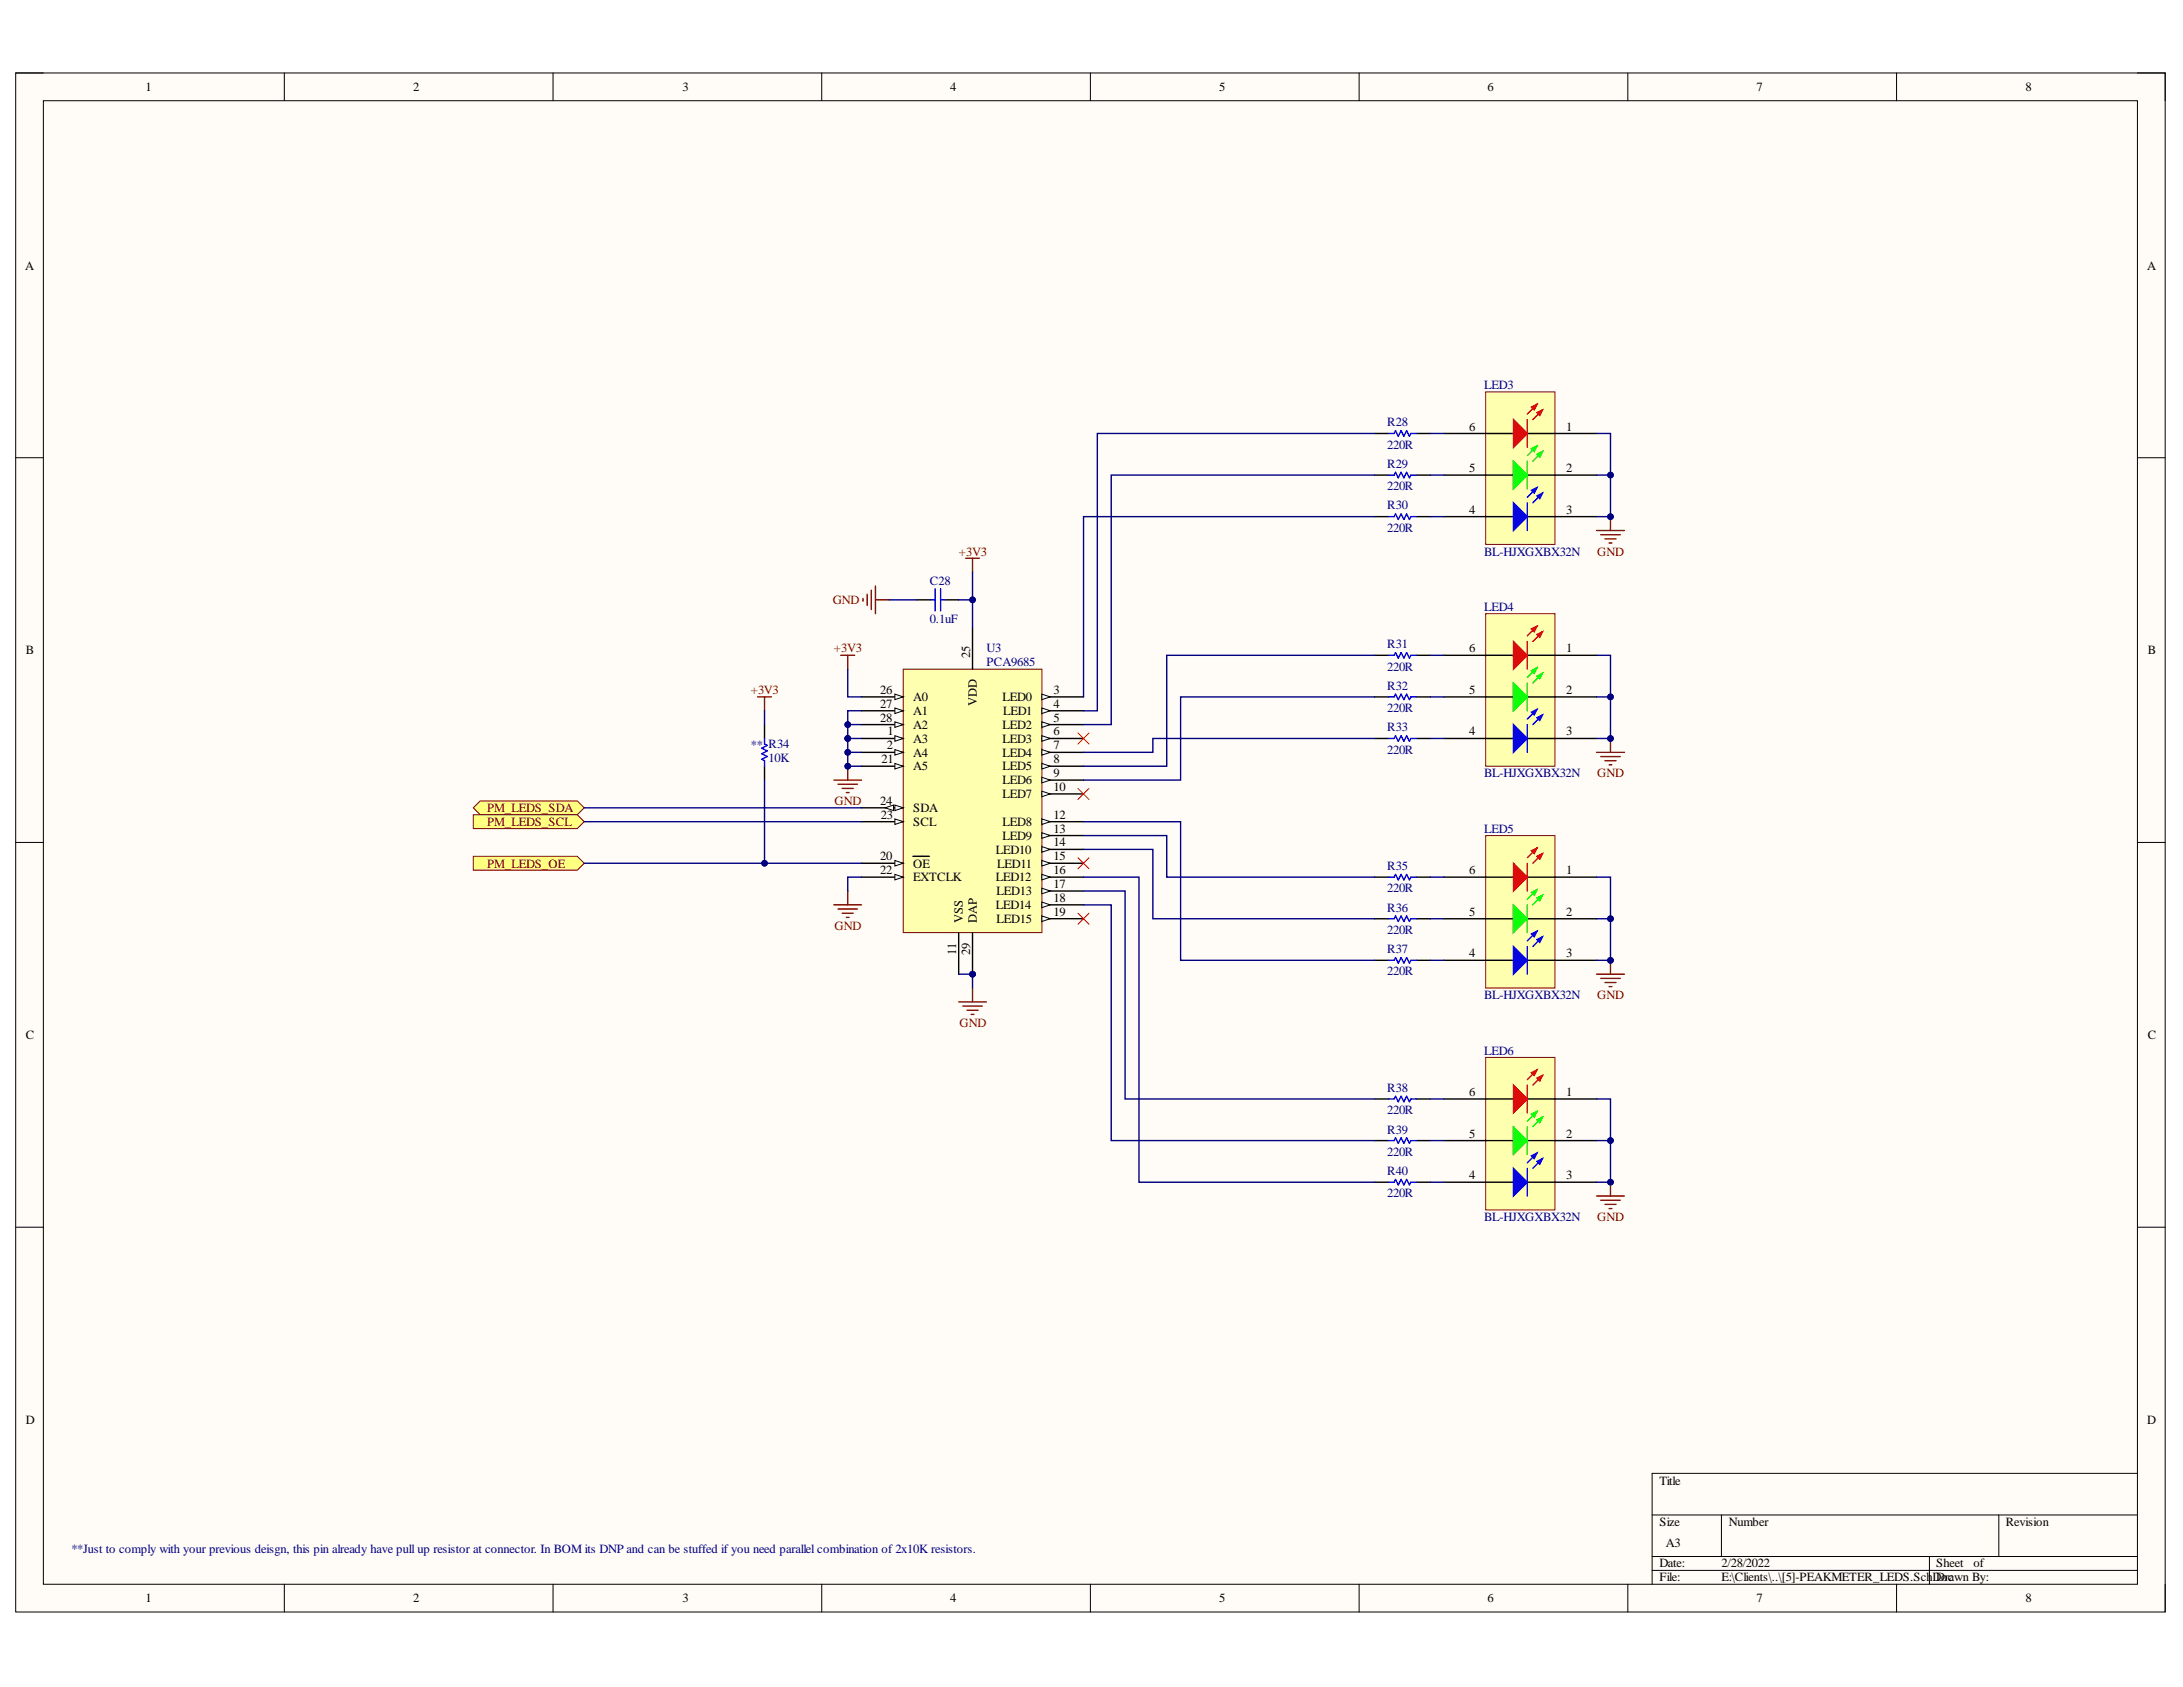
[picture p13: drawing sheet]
<svg xmlns="http://www.w3.org/2000/svg" width="279mm" height="216mm" viewBox="0 0 279 216" stroke-linecap="round" stroke-linejoin="round" font-family="sans-serif">
<defs><g id="words">
<g font-size="1.6">
<text x="18.6" y="11.7">1</text>
<text x="52.9" y="11.7">2</text>
<text x="87.4" y="11.7">3</text>
<text x="121.6" y="11.7">4</text>
<text x="156.1" y="11.7">5</text>
<text x="190.4" y="11.7">6</text>
<text x="224.8" y="11.7">7</text>
<text x="259.2" y="11.7">8</text>
<text x="3.2" y="34.5">A</text>
<text x="274.8" y="34.5">A</text>
<text x="188" y="55.1">6</text>
<text x="200.5" y="55.1">1</text>
<text x="188" y="65.8">4</text>
<text x="188" y="60.5">5</text>
<text x="200.5" y="65.8">3</text>
<text x="200.5" y="60.5">2</text>
<text x="3.3" y="83.7">B</text>
<text x="188" y="83.5">6</text>
<text x="200.5" y="83.5">1</text>
<text x="274.9" y="83.7">B</text>
<text x="112.7" y="88.8">26</text>
<text x="116.9" y="89.7">A0</text>
<text x="124.2" y="84.2" transform="rotate(-90 124.2 84.2)">25</text>
<text x="128.3" y="89.7">LED0</text>
<text x="134.8" y="88.8">3</text>
<text x="188" y="88.8">5</text>
<text x="200.5" y="88.8">2</text>
<text x="112.7" y="90.6">27</text>
<text x="112.7" y="92.3">28</text>
<text x="113.5" y="95.9">2</text>
<text x="113.6" y="94.1">1</text>
<text x="116.9" y="95">A3</text>
<text x="116.9" y="91.5">A1</text>
<text x="116.9" y="93.3">A2</text>
<text x="125" y="90.3" transform="rotate(-90 125 90.3)">VDD</text>
<text x="128.3" y="93.3">LED2</text>
<text x="128.3" y="95">LED3</text>
<text x="128.4" y="91.5">LED1</text>
<text x="134.8" y="90.6">4</text>
<text x="134.8" y="92.3">5</text>
<text x="134.8" y="94.1">6</text>
<text x="134.8" y="95.9">7</text>
<text x="188" y="94.1">4</text>
<text x="200.5" y="94.1">3</text>
<text x="112.8" y="97.7">21</text>
<text x="116.9" y="96.8">A4</text>
<text x="116.9" y="98.6">A5</text>
<text x="128.3" y="96.8">LED4</text>
<text x="128.3" y="98.6">LED5</text>
<text x="128.3" y="100.4">LED6</text>
<text x="134.8" y="97.7">8</text>
<text x="134.8" y="99.4">9</text>
<text x="134.8" y="101.2">10</text>
<text x="112.7" y="103">24</text>
<text x="112.7" y="104.8">23</text>
<text x="116.9" y="105.7">SCL</text>
<text x="116.9" y="103.9">SDA</text>
<text x="128.3" y="102.2">LED7</text>
<text x="128.3" y="105.7">LED8</text>
<text x="128.3" y="107.5">LED9</text>
<text x="134.8" y="104.8">12</text>
<text x="134.8" y="106.5">13</text>
<text x="112.7" y="110.1">20</text>
<text x="112.7" y="111.9">22</text>
<text x="116.9" y="111">OE</text>
<text x="116.9" y="112.8">EXTCLK</text>
<text x="127.5" y="109.3">LED10</text>
<text x="127.5" y="112.8">LED12</text>
<text x="127.6" y="111">LED11</text>
<text x="134.8" y="108.3">14</text>
<text x="134.8" y="110.1">15</text>
<text x="134.8" y="111.9">16</text>
<text x="134.8" y="113.7">17</text>
<text x="188" y="111.9">6</text>
<text x="200.5" y="111.9">1</text>
<text x="123.2" y="118.1" transform="rotate(-90 123.2 118.1)">VSS</text>
<text x="125" y="118.1" transform="rotate(-90 125 118.1)">DAP</text>
<text x="127.5" y="116.4">LED14</text>
<text x="127.5" y="114.6">LED13</text>
<text x="127.5" y="118.1">LED15</text>
<text x="134.8" y="115.4">18</text>
<text x="134.8" y="117.2">19</text>
<text x="188" y="117.2">5</text>
<text x="200.5" y="117.2">2</text>
<text x="122.4" y="122.2" transform="rotate(-90 122.4 122.2)">11</text>
<text x="124.2" y="122.3" transform="rotate(-90 124.2 122.3)">29</text>
<text x="188" y="122.5">4</text>
<text x="200.5" y="122.5">3</text>
<text x="3.3" y="132.9">C</text>
<text x="274.9" y="132.9">C</text>
<text x="188" y="140.3">6</text>
<text x="200.5" y="140.3">1</text>
<text x="188" y="145.6">5</text>
<text x="200.5" y="145.6">2</text>
<text x="188" y="150.9">4</text>
<text x="200.5" y="150.9">3</text>
<text x="3.3" y="182.2">D</text>
<text x="274.8" y="182.2">D</text>
<text x="212.4" y="190">Title</text>
<text x="212.4" y="195.2">Size</text>
<text x="213.2" y="198">A3</text>
<text x="221.3" y="195.2">Number</text>
<text x="256.7" y="195.2">Revision</text>
<text x="212.4" y="200.6">Date:</text>
<text x="212.4" y="202.4">File:</text>
<text x="220.3" y="200.6">2/28/2022</text>
<text x="220.3" y="202.4">E:\Clients\..\[5]-PEAKMETER_LEDS.Sch</text>
<text x="247.4" y="202.4">DDorcawn By:</text>
<text x="247.8" y="200.6">Sheet</text>
<text x="252.6" y="200.6">of</text>
<text x="18.6" y="205.1">1</text>
<text x="52.9" y="205.1">2</text>
<text x="87.4" y="205.1">3</text>
<text x="121.6" y="205.1">4</text>
<text x="156.1" y="205.1">5</text>
<text x="190.4" y="205.1">6</text>
<text x="224.8" y="205.1">7</text>
<text x="259.2" y="205.1">8</text>
</g>
<g font-size="1.6" fill="#000080">
<text x="190" y="49.8">LED3</text>
<text x="177.5" y="54.5">R28</text>
<text x="177.5" y="57.4">220R</text>
<text x="177.5" y="59.9">R29</text>
<text x="177.5" y="62.7">220R</text>
<text x="177.5" y="65.2">R30</text>
<text x="177.5" y="68.1">220R</text>
<text x="190" y="71.1">BL-HJXGXBX32N</text>
<text x="119" y="74.8">C28</text>
<text x="119" y="79.7">0.1uF</text>
<text x="126.3" y="83.5">U3</text>
<text x="177.5" y="83">R31</text>
<text x="190" y="78.1">LED4</text>
<text x="126.3" y="85.2">PCA9685</text>
<text x="177.5" y="85.8">220R</text>
<text x="177.5" y="88.3">R32</text>
<text x="96.1" y="95.9">** R34</text>
<text x="177.5" y="91.2">220R</text>
<text x="177.5" y="93.6">R33</text>
<text x="98.4" y="97.5">10K</text>
<text x="177.5" y="96.5">220R</text>
<text x="190" y="99.4">BL-HJXGXBX32N</text>
<text x="190" y="106.5">LED5</text>
<text x="177.5" y="111.4">R35</text>
<text x="177.5" y="114.2">220R</text>
<text x="177.5" y="116.7">R36</text>
<text x="177.5" y="119.5">220R</text>
<text x="177.5" y="122">R37</text>
<text x="177.5" y="124.8">220R</text>
<text x="190" y="127.9">BL-HJXGXBX32N</text>
<text x="190" y="135">LED6</text>
<text x="177.5" y="139.8">R38</text>
<text x="177.5" y="142.6">220R</text>
<text x="177.5" y="145.1">R39</text>
<text x="177.5" y="147.9">220R</text>
<text x="177.5" y="150.4">R40</text>
<text x="177.5" y="153.2">220R</text>
<text x="190" y="156.3">BL-HJXGXBX32N</text>
<text x="9.1" y="198.8">**Just to comply with your previous deisgn, this pin already have pull up resistor at connector. In BOM its DNP and can be stuffed if you need parallel combination of 2x10K resistors.</text>
</g>
<g font-size="1.6" fill="#800000">
<text x="122.7" y="71.1">+3V3</text>
<text x="204.4" y="71.1">GND</text>
<text x="106.6" y="77.3">GND</text>
<text x="106.7" y="83.5">+3V3</text>
<text x="96.1" y="88.8">+3V3</text>
<text x="204.4" y="99.4">GND</text>
<text x="62.3" y="103.9">PM_LEDS_SDA</text>
<text x="62.3" y="105.7">PM_LEDS_SCL</text>
<text x="106.8" y="103">GND</text>
<text x="62.3" y="111">PM_LEDS_OE</text>
<text x="106.8" y="119">GND</text>
<text x="122.8" y="131.4">GND</text>
<text x="204.4" y="127.9">GND</text>
<text x="204.4" y="156.3">GND</text>
</g>
</g></defs>
<path d="M2 9.3h275.1v197h-275.1z" fill-rule="evenodd" fill="#fffcf8"/>
<path d="M2 9.3h275.1v197h-275.1z" fill="none" stroke="#000" stroke-width=".13"/>
<path d="M5.6 12.9h268v189.9h-268z" fill-rule="evenodd" fill="#fffcf8"/>
<g fill="none" stroke="#000" stroke-width=".13">
<path d="M2 9.3h3.6M5.6 12.9h268v189.9h-268zM36.4 9.3v3.6M70.8 9.3v3.6M105.2 9.3v3.6M139.6 9.3v3.6M174 9.3v3.6M208.3 9.3v3.6M242.7 9.3v3.6M273.6 9.3h3.5v3.6M2 58.6h3.6M273.6 58.6h3.5"/>
<path d="M2 107.8h3.6M273.6 107.8h3.5M2 157.1h3.6M273.6 157.1h3.5M211.5 193.9h62.1M211.5 199.2h62.1M220.3 193.9v5.3M246.9 199.2v3.6M255.8 193.9v5.3M273.6 188.6h-62.1v14.2M36.4 202.8v3.5M70.8 202.8v3.5"/>
<path d="M105.2 202.8v3.5M139.6 202.8v3.5M174 202.8v3.5M208.3 202.8v3.5M211.5 201h62.1M242.7 202.8v3.5M277.1 202.8v3.5"/>
</g>
<circle cx="124.5" cy="124.7" r=".36" fill="#000080"/>
<circle cx="124.5" cy="124.7" r=".36" fill="none" stroke="#000080" stroke-width=".13"/>
<path d="M115.6 85.6h17.7v33.8h-17.7z" fill-rule="evenodd" fill="#ffffb0"/>
<path d="M115.6 85.6h17.7v33.8h-17.7z" fill="none" stroke="#800000" stroke-width=".13"/>
<path d="M110.3 94.5h5.3" fill="none" stroke="#000" stroke-width=".18"/>
<path d="M114.5 94.2l1.1 .3-1.1 .4z" fill="#f8fcff"/>
<path d="M114.5 94.2l1.1 .3-1.1 .4z" fill="none" stroke="#000" stroke-width=".13"/>
<path d="M110.3 96.3h5.3" fill="none" stroke="#000" stroke-width=".18"/>
<path d="M114.5 95.9l1.1 .4-1.1 .3z" fill="#f8fcff"/>
<path d="M114.5 95.9l1.1 .4-1.1 .3z" fill="none" stroke="#000" stroke-width=".13"/>
<path d="M133.3 89.2h5.4" fill="none" stroke="#000" stroke-width=".18"/>
<path d="M133.3 88.8l1.1 .4-1.1 .3z" fill="#f8fcff"/>
<path d="M133.3 88.8l1.1 .4-1.1 .3z" fill="none" stroke="#000" stroke-width=".13"/>
<path d="M133.3 91h5.4" fill="none" stroke="#000" stroke-width=".18"/>
<path d="M133.3 90.6l1.1 .4-1.1 .3z" fill="#f8fcff"/>
<path d="M133.3 90.6l1.1 .4-1.1 .3z" fill="none" stroke="#000" stroke-width=".13"/>
<path d="M133.3 92.7h5.4" fill="none" stroke="#000" stroke-width=".18"/>
<path d="M133.3 92.4l1.1 .3-1.1 .4z" fill="#f8fcff"/>
<path d="M133.3 92.4l1.1 .3-1.1 .4z" fill="none" stroke="#000" stroke-width=".13"/>
<path d="M133.3 94.5h5.4" fill="none" stroke="#000" stroke-width=".18"/>
<path d="M133.3 94.2l1.1 .3-1.1 .4z" fill="#f8fcff"/>
<path d="M133.3 94.2l1.1 .3-1.1 .4z" fill="none" stroke="#000" stroke-width=".13"/>
<path d="M133.3 96.3h5.4" fill="none" stroke="#000" stroke-width=".18"/>
<path d="M133.3 95.9l1.1 .4-1.1 .3z" fill="#f8fcff"/>
<path d="M133.3 95.9l1.1 .4-1.1 .3z" fill="none" stroke="#000" stroke-width=".13"/>
<path d="M133.3 98.1h5.4" fill="none" stroke="#000" stroke-width=".18"/>
<path d="M133.3 97.7l1.1 .4-1.1 .3z" fill="#f8fcff"/>
<path d="M133.3 97.7l1.1 .4-1.1 .3z" fill="none" stroke="#000" stroke-width=".13"/>
<path d="M133.3 99.8h5.4" fill="none" stroke="#000" stroke-width=".18"/>
<path d="M133.3 99.5l1.1 .3-1.1 .4z" fill="#f8fcff"/>
<path d="M133.3 99.5l1.1 .3-1.1 .4z" fill="none" stroke="#000" stroke-width=".13"/>
<path d="M133.3 101.6h5.4" fill="none" stroke="#000" stroke-width=".18"/>
<path d="M133.3 101.3l1.1 .3-1.1 .4z" fill="#f8fcff"/>
<path d="M133.3 101.3l1.1 .3-1.1 .4z" fill="none" stroke="#000" stroke-width=".13"/>
<path d="M122.7 119.4v5.3M133.3 105.2h5.4" fill="none" stroke="#000" stroke-width=".18"/>
<path d="M133.3 104.8l1.1 .4-1.1 .3z" fill="#f8fcff"/>
<path d="M133.3 104.8l1.1 .4-1.1 .3z" fill="none" stroke="#000" stroke-width=".13"/>
<path d="M133.3 106.9h5.4" fill="none" stroke="#000" stroke-width=".18"/>
<path d="M133.3 106.6l1.1 .3-1.1 .4z" fill="#f8fcff"/>
<path d="M133.3 106.6l1.1 .3-1.1 .4z" fill="none" stroke="#000" stroke-width=".13"/>
<path d="M133.3 108.7h5.4" fill="none" stroke="#000" stroke-width=".18"/>
<path d="M133.3 108.3l1.1 .4-1.1 .4z" fill="#f8fcff"/>
<path d="M133.3 108.3l1.1 .4-1.1 .4z" fill="none" stroke="#000" stroke-width=".13"/>
<path d="M133.3 110.5h5.4" fill="none" stroke="#000" stroke-width=".18"/>
<path d="M133.3 110.1l1.1 .4-1.1 .3z" fill="#f8fcff"/>
<path d="M133.3 110.1l1.1 .4-1.1 .3z" fill="none" stroke="#000" stroke-width=".13"/>
<path d="M133.3 112.3h5.4" fill="none" stroke="#000" stroke-width=".18"/>
<path d="M133.3 111.9l1.1 .4-1.1 .3z" fill="#f8fcff"/>
<path d="M133.3 111.9l1.1 .4-1.1 .3z" fill="none" stroke="#000" stroke-width=".13"/>
<path d="M133.3 114h5.4" fill="none" stroke="#000" stroke-width=".18"/>
<path d="M133.3 113.7l1.1 .3-1.1 .4z" fill="#f8fcff"/>
<path d="M133.3 113.7l1.1 .3-1.1 .4z" fill="none" stroke="#000" stroke-width=".13"/>
<path d="M133.3 115.8h5.4" fill="none" stroke="#000" stroke-width=".18"/>
<path d="M133.3 115.4l1.1 .4-1.1 .4z" fill="#f8fcff"/>
<path d="M133.3 115.4l1.1 .4-1.1 .4z" fill="none" stroke="#000" stroke-width=".13"/>
<path d="M133.3 117.6h5.4" fill="none" stroke="#000" stroke-width=".18"/>
<path d="M133.3 117.2l1.1 .4-1.1 .3z" fill="#f8fcff"/>
<path d="M133.3 117.2l1.1 .4-1.1 .3z" fill="none" stroke="#000" stroke-width=".13"/>
<path d="M110.3 110.5h5.3" fill="none" stroke="#000" stroke-width=".18"/>
<path d="M114.5 110.1l1.1 .4-1.1 .3z" fill="#f8fcff"/>
<path d="M114.5 110.1l1.1 .4-1.1 .3z" fill="none" stroke="#000" stroke-width=".13"/>
<path d="M110.3 98.1h5.3M116.8 109.6h2.1" fill="none" stroke="#000" stroke-width=".18"/>
<path d="M114.5 97.7l1.1 .4-1.1 .3z" fill="#f8fcff"/>
<path d="M114.5 97.7l1.1 .4-1.1 .3z" fill="none" stroke="#000" stroke-width=".13"/>
<path d="M110.3 112.3h5.3" fill="none" stroke="#000" stroke-width=".18"/>
<path d="M114.5 111.9l1.1 .4-1.1 .3z" fill="#f8fcff"/>
<path d="M114.5 111.9l1.1 .4-1.1 .3z" fill="none" stroke="#000" stroke-width=".13"/>
<path d="M110.3 105.2h5.3" fill="none" stroke="#000" stroke-width=".18"/>
<path d="M114.5 104.8l1.1 .4-1.1 .3z" fill="#f8fcff"/>
<path d="M114.5 104.8l1.1 .4-1.1 .3z" fill="none" stroke="#000" stroke-width=".13"/>
<path d="M110.3 103.4h5.3" fill="none" stroke="#000" stroke-width=".18"/>
<path d="M114.5 103l1.1 .4-1.1 .3z" fill="#f8fcff"/>
<path d="M114.5 103l1.1 .4-1.1 .3z" fill="none" stroke="#000" stroke-width=".13"/>
<path d="M113.3 103.4l1.1-.4v.7z" fill="#f8fcff"/>
<path d="M113.3 103.4l1.1-.4v.7z" fill="none" stroke="#000" stroke-width=".13"/>
<path d="M110.3 89.2h5.3M124.5 80.3v5.3" fill="none" stroke="#000" stroke-width=".18"/>
<path d="M114.5 88.8l1.1 .4-1.1 .3z" fill="#f8fcff"/>
<path d="M114.5 88.8l1.1 .4-1.1 .3z" fill="none" stroke="#000" stroke-width=".13"/>
<path d="M110.3 91h5.3" fill="none" stroke="#000" stroke-width=".18"/>
<path d="M114.5 90.6l1.1 .4-1.1 .3z" fill="#f8fcff"/>
<path d="M114.5 90.6l1.1 .4-1.1 .3z" fill="none" stroke="#000" stroke-width=".13"/>
<path d="M110.3 92.7h5.3" fill="none" stroke="#000" stroke-width=".18"/>
<path d="M114.5 92.4l1.1 .3-1.1 .4z" fill="#f8fcff"/>
<path d="M114.5 92.4l1.1 .3-1.1 .4z" fill="none" stroke="#000" stroke-width=".13"/>
<path d="M124.5 119.4v5.3" fill="none" stroke="#000" stroke-width=".18"/>
<circle cx="124.5" cy="124.7" r=".36" fill="#000080"/>
<circle cx="124.5" cy="124.7" r=".36" fill="none" stroke="#000080" stroke-width=".13"/>
<g fill="none" stroke="#000" stroke-width=".18">
<path d="M176 55.5h1.7M181.3 55.5h1.8M176 60.8h1.7M176 66.1h1.7M181.3 60.8h1.8M181.3 66.1h1.8M176 83.9h1.7M176 89.2h1.7M176 94.5h1.7M181.3 83.9h1.8M181.3 89.2h1.8M181.3 94.5h1.8"/>
<path d="M176 112.3h1.7M176 117.6h1.7M181.3 112.3h1.8M181.3 117.6h1.8M176 122.9h1.7M181.3 122.9h1.8M176 140.6h1.7M176 146h1.7M176 151.3h1.7M181.3 140.6h1.8M181.3 146h1.8M181.3 151.3h1.8"/>
</g>
<path d="M177.7 55.5h.7l.2-.4 .4 .7 .3-.7 .4 .7 .3-.7 .4 .7 .2-.3h.7M177.7 60.8h.7l.2-.4 .4 .8 .3-.8 .4 .8 .3-.8 .4 .8 .2-.4h.7M177.7 66.1h.7l.2-.3 .4 .7 .3-.7 .4 .7 .3-.7 .4 .7 .2-.4h.7M177.7 83.9h.7l.2-.4 .4 .7 .3-.7 .4 .7 .3-.7 .4 .7 .2-.3h.7M177.7 89.2h.7l.2-.4 .4 .7 .3-.7 .4 .7 .3-.7 .4 .7 .2-.3h.7M177.7 94.5h.7l.2-.3 .4 .7 .3-.7 .4 .7 .3-.7 .4 .7 .2-.4h.7M177.7 112.3h.7l.2-.4 .4 .7 .3-.7 .4 .7 .3-.7 .4 .7 .2-.3h.7M177.7 117.6h.7l.2-.4 .4 .7 .3-.7 .4 .7 .3-.7 .4 .7 .2-.3h.7M177.7 122.9h.7l.2-.4 .4 .8 .3-.8 .4 .8 .3-.8 .4 .8 .2-.4h.7M177.7 140.6h.7l.2-.3 .4 .7 .3-.7 .4 .7 .3-.7 .4 .7 .2-.4h.7M177.7 146h.7l.2-.4 .4 .7 .3-.7 .4 .7 .3-.7 .4 .7 .2-.3h.7M177.7 151.3h.7l.2-.4 .4 .7 .3-.7 .4 .7 .3-.7 .4 .7 .2-.3h.7" fill="none" stroke="#00f" stroke-width=".18"/>
<path d="M204.3 67.9h3.6M204.9 68.4h2.5M205.4 69h1.4M205.9 69.5h.4M206.1 66.1v1.8" fill="none" stroke="#800000" stroke-width=".18"/>
<circle cx="206.1" cy="66.1" r=".36" fill="#000080"/>
<circle cx="206.1" cy="66.1" r=".36" fill="none" stroke="#000080" stroke-width=".13"/>
<path d="M204.3 96.3h3.6M204.9 96.8h2.5M205.4 97.4h1.4M205.9 97.9h.4M206.1 94.5v1.8" fill="none" stroke="#800000" stroke-width=".18"/>
<circle cx="206.1" cy="94.5" r=".36" fill="#000080"/>
<circle cx="206.1" cy="94.5" r=".36" fill="none" stroke="#000080" stroke-width=".13"/>
<path d="M204.3 124.7h3.6M204.9 125.2h2.5M205.4 125.7h1.4M205.9 126.3h.4M206.1 122.9v1.8" fill="none" stroke="#800000" stroke-width=".18"/>
<circle cx="206.1" cy="122.9" r=".36" fill="#000080"/>
<circle cx="206.1" cy="122.9" r=".36" fill="none" stroke="#000080" stroke-width=".13"/>
<path d="M204.3 153.1h3.6M204.9 153.6h2.5M205.4 154.1h1.4M205.9 154.7h.4M206.1 151.3v1.8" fill="none" stroke="#800000" stroke-width=".18"/>
<circle cx="206.1" cy="151.3" r=".36" fill="#000080"/>
<circle cx="206.1" cy="151.3" r=".36" fill="none" stroke="#000080" stroke-width=".13"/>
<path d="M117.4 76.8h1.7M120.9 76.8h1.8M97.9 92.7v1.8M97.9 98.1v1.7" fill="none" stroke="#000" stroke-width=".18"/>
<path d="M119.1 76.8h.6M119.7 75.3v2.9M120.4 75.3v2.9M120.4 76.8h.5M97.9 94.5v.7l.3 .2-.7 .4 .7 .3-.7 .4 .7 .3-.7 .4 .4 .1v.8" fill="none" stroke="#00f" stroke-width=".18"/>
<g fill="none" stroke="#800000" stroke-width=".18">
<path d="M110.5 76.6v.3M111 76.1v1.4M111.5 75.5v2.5M112 75v3.5M112 76.8h1.8M123.6 71.4h1.8M124.5 71.4v1.8M97 89.2h1.7M97.9 89.2v1.8M106.7 99.8h3.6M107.6 83.9h1.8M108.5 83.9v1.7"/>
<path d="M108.5 98.1v1.7M106.7 115.8h3.6M107.3 116.3h2.4M107.3 100.4h2.4M107.8 116.9h1.4M107.8 100.9h1.4M108.3 117.4h.4M108.3 101.4h.4M108.5 114v1.8M122.7 128.2h3.5M123.2 128.8h2.5M123.8 129.3h1.4"/>
<path d="M124.3 129.8h.4M124.5 126.5v1.7"/>
</g>
<circle cx="108.5" cy="98.1" r=".36" fill="#000080"/>
<circle cx="108.5" cy="98.1" r=".36" fill="none" stroke="#000080" stroke-width=".13"/>
<path d="M60.6 103.4l.9-.9h12.4l.9 .9-.9 .9h-12.4z" fill-rule="evenodd" fill="#ffff80"/>
<path d="M60.6 103.4l.9-.9h12.4l.9 .9-.9 .9h-12.4z" fill="none" stroke="#800000" stroke-width=".13"/>
<path d="M60.6 104.3h13.3l.9 .9-.9 .8h-13.3z" fill-rule="evenodd" fill="#ffff80"/>
<path d="M60.6 104.3h13.3l.9 .9-.9 .8h-13.3z" fill="none" stroke="#800000" stroke-width=".13"/>
<path d="M60.6 109.6h13.3l.9 .9-.9 .9h-13.3z" fill-rule="evenodd" fill="#ffff80"/>
<path d="M60.6 109.6h13.3l.9 .9-.9 .9h-13.3z" fill="none" stroke="#800000" stroke-width=".13"/>
<path d="M138 93.8l1.4 1.4M139.4 93.8l-1.4 1.4M138 100.9l1.4 1.4M138 109.8l1.4 1.4M138 116.9l1.4 1.4M139.4 100.9l-1.4 1.4M139.4 109.8l-1.4 1.4M139.4 116.9l-1.4 1.4" fill="none" stroke="#f00" stroke-width=".13"/>
<path d="M190.1 50.1h8.9v19.6h-8.9z" fill-rule="evenodd" fill="#ffffb0"/>
<path d="M190.1 50.1h8.9v19.6h-8.9z" fill="none" stroke="#800000" stroke-width=".13"/>
<path d="M184.8 55.5h8.9M195.5 55.5h8.8M184.8 66.1h8.9M184.8 60.8h8.9M195.5 66.1h8.8M195.5 60.8h8.8" fill="none" stroke="#000" stroke-width=".18"/>
<path d="M193.7 53.7l1.8 1.8-1.8 1.8z" fill="#f00"/>
<path d="M193.7 53.7l1.8 1.8-1.8 1.8zM196.7 51.7l-1.2 1.3M197.4 52.5l-1.2 1.2" fill="none" stroke="#f00" stroke-width=".18"/>
<path d="M196.7 52.8l.7-.3-.3 .7z" fill="#f00"/>
<path d="M196.7 52.8l.7-.3-.3 .7z" fill="none" stroke="#f00" stroke-width=".18"/>
<path d="M196 52.1l.7-.4-.3 .8z" fill="#f00"/>
<path d="M195.5 53.7v3.6M196 52.1l.7-.4-.3 .8z" fill="none" stroke="#f00" stroke-width=".18"/>
<path d="M193.7 59l1.8 1.8-1.8 1.8z" fill="#0f0"/>
<path d="M193.7 59l1.8 1.8-1.8 1.8zM196.7 57.1l-1.2 1.2M197.4 57.8l-1.2 1.2" fill="none" stroke="#0f0" stroke-width=".18"/>
<path d="M196.7 58.1l.7-.3-.3 .7z" fill="#0f0"/>
<path d="M196.7 58.1l.7-.3-.3 .7z" fill="none" stroke="#0f0" stroke-width=".18"/>
<path d="M196 57.4l.7-.3-.3 .7z" fill="#0f0"/>
<path d="M195.5 59v3.6M196 57.4l.7-.3-.3 .7z" fill="none" stroke="#0f0" stroke-width=".18"/>
<path d="M193.7 64.3l1.8 1.8-1.8 1.8z" fill="#00f"/>
<path d="M193.7 64.3l1.8 1.8-1.8 1.8zM196.7 62.4l-1.2 1.2M197.4 63.1l-1.2 1.2" fill="none" stroke="#00f" stroke-width=".18"/>
<path d="M196.7 63.5l.7-.4-.3 .7z" fill="#00f"/>
<path d="M196.7 63.5l.7-.4-.3 .7z" fill="none" stroke="#00f" stroke-width=".18"/>
<path d="M196 62.7l.7-.3-.3 .7z" fill="#00f"/>
<path d="M195.5 64.3v3.6M196 62.7l.7-.3-.3 .7z" fill="none" stroke="#00f" stroke-width=".18"/>
<path d="M190.1 78.5h8.9v19.6h-8.9z" fill-rule="evenodd" fill="#ffffb0"/>
<path d="M190.1 78.5h8.9v19.6h-8.9z" fill="none" stroke="#800000" stroke-width=".13"/>
<path d="M184.8 83.9h8.9M184.8 94.5h8.9M184.8 89.2h8.9M195.5 83.9h8.8M195.5 94.5h8.8M195.5 89.2h8.8" fill="none" stroke="#000" stroke-width=".18"/>
<path d="M193.7 82.1l1.8 1.8-1.8 1.7z" fill="#f00"/>
<path d="M193.7 82.1l1.8 1.8-1.8 1.7zM196.7 80.1l-1.2 1.3M197.4 80.9l-1.2 1.2" fill="none" stroke="#f00" stroke-width=".18"/>
<path d="M196.7 81.2l.7-.3-.3 .7z" fill="#f00"/>
<path d="M196.7 81.2l.7-.3-.3 .7z" fill="none" stroke="#f00" stroke-width=".18"/>
<path d="M196 80.5l.7-.4-.3 .8z" fill="#f00"/>
<path d="M195.5 82.1v3.5M196 80.5l.7-.4-.3 .8z" fill="none" stroke="#f00" stroke-width=".18"/>
<path d="M193.7 87.4l1.8 1.8-1.8 1.8z" fill="#0f0"/>
<path d="M193.7 87.4l1.8 1.8-1.8 1.8zM196.7 85.5l-1.2 1.2M197.4 86.2l-1.2 1.2" fill="none" stroke="#0f0" stroke-width=".18"/>
<path d="M196.7 86.5l.7-.3-.3 .7z" fill="#0f0"/>
<path d="M196.7 86.5l.7-.3-.3 .7z" fill="none" stroke="#0f0" stroke-width=".18"/>
<path d="M196 85.8l.7-.3-.3 .7z" fill="#0f0"/>
<path d="M195.5 87.4v3.6M196 85.8l.7-.3-.3 .7z" fill="none" stroke="#0f0" stroke-width=".18"/>
<path d="M193.7 92.7l1.8 1.8-1.8 1.8z" fill="#00f"/>
<path d="M193.7 92.7l1.8 1.8-1.8 1.8zM196.7 90.8l-1.2 1.2M197.4 91.5l-1.2 1.2" fill="none" stroke="#00f" stroke-width=".18"/>
<path d="M196.7 91.9l.7-.4-.3 .7z" fill="#00f"/>
<path d="M196.7 91.9l.7-.4-.3 .7z" fill="none" stroke="#00f" stroke-width=".18"/>
<path d="M196 91.1l.7-.3-.3 .7z" fill="#00f"/>
<path d="M195.5 92.7v3.6M196 91.1l.7-.3-.3 .7z" fill="none" stroke="#00f" stroke-width=".18"/>
<path d="M190.1 106.9h8.9v19.6h-8.9z" fill-rule="evenodd" fill="#ffffb0"/>
<path d="M190.1 106.9h8.9v19.6h-8.9z" fill="none" stroke="#800000" stroke-width=".13"/>
<path d="M184.8 112.3h8.9M184.8 117.6h8.9M195.5 112.3h8.8M195.5 117.6h8.8M184.8 122.9h8.9M195.5 122.9h8.8" fill="none" stroke="#000" stroke-width=".18"/>
<path d="M193.7 110.5l1.8 1.8-1.8 1.7z" fill="#f00"/>
<path d="M193.7 110.5l1.8 1.8-1.8 1.7zM196.7 108.5l-1.2 1.3M197.4 109.2l-1.2 1.3" fill="none" stroke="#f00" stroke-width=".18"/>
<path d="M196.7 109.6l.7-.4-.3 .8z" fill="#f00"/>
<path d="M196.7 109.6l.7-.4-.3 .8z" fill="none" stroke="#f00" stroke-width=".18"/>
<path d="M196 108.9l.7-.4-.3 .7z" fill="#f00"/>
<path d="M195.5 110.5v3.5M196 108.9l.7-.4-.3 .7z" fill="none" stroke="#f00" stroke-width=".18"/>
<path d="M193.7 115.8l1.8 1.8-1.8 1.8z" fill="#0f0"/>
<path d="M193.7 115.8l1.8 1.8-1.8 1.8zM196.7 113.9l-1.2 1.2M197.4 114.6l-1.2 1.2" fill="none" stroke="#0f0" stroke-width=".18"/>
<path d="M196.7 114.9l.7-.3-.3 .7z" fill="#0f0"/>
<path d="M196.7 114.9l.7-.3-.3 .7z" fill="none" stroke="#0f0" stroke-width=".18"/>
<path d="M196 114.2l.7-.3-.3 .7z" fill="#0f0"/>
<path d="M195.5 115.8v3.6M196 114.2l.7-.3-.3 .7z" fill="none" stroke="#0f0" stroke-width=".18"/>
<path d="M193.7 121.1l1.8 1.8-1.8 1.8z" fill="#00f"/>
<path d="M196.7 119.2l-1.2 1.2M197.4 119.9l-1.2 1.2M193.7 121.1l1.8 1.8-1.8 1.8z" fill="none" stroke="#00f" stroke-width=".18"/>
<path d="M196.7 120.2l.7-.3-.3 .7z" fill="#00f"/>
<path d="M196.7 120.2l.7-.3-.3 .7z" fill="none" stroke="#00f" stroke-width=".18"/>
<path d="M196 119.5l.7-.3-.3 .7z" fill="#00f"/>
<path d="M196 119.5l.7-.3-.3 .7zM195.5 121.1v3.6" fill="none" stroke="#00f" stroke-width=".18"/>
<path d="M190.1 135.3h8.9v19.5h-8.9z" fill-rule="evenodd" fill="#ffffb0"/>
<path d="M190.1 135.3h8.9v19.5h-8.9z" fill="none" stroke="#800000" stroke-width=".13"/>
<path d="M184.8 140.6h8.9M184.8 151.3h8.9M184.8 146h8.9M195.5 140.6h8.8M195.5 151.3h8.8M195.5 146h8.8" fill="none" stroke="#000" stroke-width=".18"/>
<path d="M193.7 138.9l1.8 1.7-1.8 1.8z" fill="#f00"/>
<path d="M193.7 138.9l1.8 1.7-1.8 1.8zM196.7 136.9l-1.2 1.3M197.4 137.6l-1.2 1.3" fill="none" stroke="#f00" stroke-width=".18"/>
<path d="M196.7 138l.7-.4-.3 .7z" fill="#f00"/>
<path d="M196.7 138l.7-.4-.3 .7z" fill="none" stroke="#f00" stroke-width=".18"/>
<path d="M196 137.3l.7-.4-.3 .7z" fill="#f00"/>
<path d="M195.5 138.9v3.5M196 137.3l.7-.4-.3 .7z" fill="none" stroke="#f00" stroke-width=".18"/>
<path d="M193.7 144.2l1.8 1.8-1.8 1.7z" fill="#0f0"/>
<path d="M193.7 144.2l1.8 1.8-1.8 1.7zM196.7 142.2l-1.2 1.3M197.4 143l-1.2 1.2" fill="none" stroke="#0f0" stroke-width=".18"/>
<path d="M196.7 143.3l.7-.3-.3 .7z" fill="#0f0"/>
<path d="M196.7 143.3l.7-.3-.3 .7z" fill="none" stroke="#0f0" stroke-width=".18"/>
<path d="M196 142.6l.7-.4-.3 .8z" fill="#0f0"/>
<path d="M195.5 144.2v3.5M196 142.6l.7-.4-.3 .8z" fill="none" stroke="#0f0" stroke-width=".18"/>
<path d="M193.7 149.5l1.8 1.8-1.8 1.8z" fill="#00f"/>
<path d="M193.7 149.5l1.8 1.8-1.8 1.8zM196.7 147.6l-1.2 1.2M197.4 148.3l-1.2 1.2" fill="none" stroke="#00f" stroke-width=".18"/>
<path d="M196.7 148.6l.7-.3-.3 .7z" fill="#00f"/>
<path d="M196.7 148.6l.7-.3-.3 .7z" fill="none" stroke="#00f" stroke-width=".18"/>
<path d="M196 147.9l.7-.3-.3 .7z" fill="#00f"/>
<path d="M195.5 149.5v3.6M196 147.9l.7-.3-.3 .7z" fill="none" stroke="#00f" stroke-width=".18"/>
<path d="M110.3 92.7h-1.8v1.8" fill="none" stroke="#000080" stroke-width=".18"/>
<circle cx="108.5" cy="92.7" r=".36" fill="#000080"/>
<circle cx="108.5" cy="92.7" r=".36" fill="none" stroke="#000080" stroke-width=".13"/>
<circle cx="108.5" cy="94.5" r=".36" fill="#000080"/>
<circle cx="108.5" cy="94.5" r=".36" fill="none" stroke="#000080" stroke-width=".13"/>
<path d="M74.8 110.5h35.5" fill="none" stroke="#000080" stroke-width=".18"/>
<circle cx="97.8" cy="110.5" r=".35" fill="#000080"/>
<circle cx="97.8" cy="110.5" r=".35" fill="none" stroke="#000080" stroke-width=".13"/>
<path d="M108.5 94.5v3.6h1.8M74.8 105.2h35.5M74.8 103.4h35.5M110.3 112.3h-1.8v1.7" fill="none" stroke="#000080" stroke-width=".18"/>
<circle cx="108.5" cy="94.5" r=".36" fill="#000080"/>
<circle cx="108.5" cy="94.5" r=".36" fill="none" stroke="#000080" stroke-width=".13"/>
<circle cx="108.5" cy="96.3" r=".36" fill="#000080"/>
<circle cx="108.5" cy="96.3" r=".36" fill="none" stroke="#000080" stroke-width=".13"/>
<circle cx="108.5" cy="98.1" r=".36" fill="#000080"/>
<circle cx="108.5" cy="98.1" r=".36" fill="none" stroke="#000080" stroke-width=".13"/>
<path d="M108.5 96.3h1.8" fill="none" stroke="#000080" stroke-width=".18"/>
<circle cx="108.5" cy="96.3" r=".36" fill="#000080"/>
<circle cx="108.5" cy="96.3" r=".36" fill="none" stroke="#000080" stroke-width=".13"/>
<path d="M108.5 94.5h1.8" fill="none" stroke="#000080" stroke-width=".18"/>
<circle cx="108.5" cy="94.5" r=".36" fill="#000080"/>
<circle cx="108.5" cy="94.5" r=".36" fill="none" stroke="#000080" stroke-width=".13"/>
<path d="M110.3 91h-1.8v1.7" fill="none" stroke="#000080" stroke-width=".18"/>
<circle cx="108.5" cy="92.7" r=".36" fill="#000080"/>
<circle cx="108.5" cy="92.7" r=".36" fill="none" stroke="#000080" stroke-width=".13"/>
<path d="M113.8 76.8h3.6M108.5 85.6v3.6h1.8M122.7 124.7h1.8v1.8" fill="none" stroke="#000080" stroke-width=".18"/>
<circle cx="124.5" cy="124.7" r=".36" fill="#000080"/>
<circle cx="124.5" cy="124.7" r=".36" fill="none" stroke="#000080" stroke-width=".13"/>
<path d="M122.7 76.8h1.8v3.5" fill="none" stroke="#000080" stroke-width=".18"/>
<circle cx="124.5" cy="76.8" r=".36" fill="#000080"/>
<circle cx="124.5" cy="76.8" r=".36" fill="none" stroke="#000080" stroke-width=".13"/>
<g fill="none" stroke="#000080" stroke-width=".18">
<path d="M176 55.5h-35.6v35.5h-1.7M183.1 55.5h1.7M176 60.8h-33.8v31.9h-3.5M176 66.1h-37.3v23.1M183.1 66.1h1.7M183.1 60.8h1.7M176 89.2h-24.9v10.6h-12.4M176 83.9h-26.7v14.2h-10.6M176 94.5h-28.4v1.8h-8.9M183.1 94.5h1.7M183.1 89.2h1.7M183.1 83.9h1.7"/>
<path d="M138.7 115.8h3.5v30.2h33.8M138.7 114h5.3v26.6h32M138.7 112.3h7.1v39h30.2M138.7 108.7h8.9v8.9h28.4M138.7 106.9h10.6v5.4h26.7M138.7 105.2h12.4v17.7h24.9M183.1 117.6h1.7M183.1 112.3h1.7M183.1 122.9h1.7M204.3 140.6h1.8v10.7h-1.8"/>
</g>
<circle cx="206.1" cy="146" r=".36" fill="#000080"/>
<circle cx="206.1" cy="146" r=".36" fill="none" stroke="#000080" stroke-width=".13"/>
<circle cx="206.1" cy="151.3" r=".36" fill="#000080"/>
<circle cx="206.1" cy="151.3" r=".36" fill="none" stroke="#000080" stroke-width=".13"/>
<path d="M204.3 146h1.8" fill="none" stroke="#000080" stroke-width=".18"/>
<circle cx="206.1" cy="146" r=".36" fill="#000080"/>
<circle cx="206.1" cy="146" r=".36" fill="none" stroke="#000080" stroke-width=".13"/>
<path d="M204.3 112.3h1.8v10.6h-1.8" fill="none" stroke="#000080" stroke-width=".18"/>
<circle cx="206.1" cy="117.6" r=".36" fill="#000080"/>
<circle cx="206.1" cy="117.6" r=".36" fill="none" stroke="#000080" stroke-width=".13"/>
<circle cx="206.1" cy="122.9" r=".36" fill="#000080"/>
<circle cx="206.1" cy="122.9" r=".36" fill="none" stroke="#000080" stroke-width=".13"/>
<path d="M204.3 117.6h1.8" fill="none" stroke="#000080" stroke-width=".18"/>
<circle cx="206.1" cy="117.6" r=".36" fill="#000080"/>
<circle cx="206.1" cy="117.6" r=".36" fill="none" stroke="#000080" stroke-width=".13"/>
<path d="M204.3 83.9h1.8v10.6h-1.8" fill="none" stroke="#000080" stroke-width=".18"/>
<circle cx="206.1" cy="89.2" r=".36" fill="#000080"/>
<circle cx="206.1" cy="89.2" r=".36" fill="none" stroke="#000080" stroke-width=".13"/>
<circle cx="206.1" cy="94.5" r=".36" fill="#000080"/>
<circle cx="206.1" cy="94.5" r=".36" fill="none" stroke="#000080" stroke-width=".13"/>
<path d="M204.3 89.2h1.8" fill="none" stroke="#000080" stroke-width=".18"/>
<circle cx="206.1" cy="89.2" r=".36" fill="#000080"/>
<circle cx="206.1" cy="89.2" r=".36" fill="none" stroke="#000080" stroke-width=".13"/>
<path d="M204.3 55.5h1.8v10.6h-1.8" fill="none" stroke="#000080" stroke-width=".18"/>
<circle cx="206.1" cy="60.8" r=".36" fill="#000080"/>
<circle cx="206.1" cy="60.8" r=".36" fill="none" stroke="#000080" stroke-width=".13"/>
<circle cx="206.1" cy="66.1" r=".36" fill="#000080"/>
<circle cx="206.1" cy="66.1" r=".36" fill="none" stroke="#000080" stroke-width=".13"/>
<path d="M204.3 60.8h1.8" fill="none" stroke="#000080" stroke-width=".18"/>
<circle cx="206.1" cy="60.8" r=".36" fill="#000080"/>
<circle cx="206.1" cy="60.8" r=".36" fill="none" stroke="#000080" stroke-width=".13"/>
<path d="M97.9 99.8v10.7" fill="none" stroke="#000080" stroke-width=".18"/>
<circle cx="97.8" cy="110.5" r=".35" fill="#000080"/>
<circle cx="97.8" cy="110.5" r=".35" fill="none" stroke="#000080" stroke-width=".13"/>
<path d="M124.5 73.2v3.6M97.9 91v1.7" fill="none" stroke="#000080" stroke-width=".18"/>
<circle cx="124.5" cy="76.8" r=".36" fill="#000080"/>
<circle cx="124.5" cy="76.8" r=".36" fill="none" stroke="#000080" stroke-width=".13"/>
<path d="M183.1 140.6h1.7M183.1 146h1.7M183.1 151.3h1.7" fill="none" stroke="#000080" stroke-width=".18"/>
<use href="#words"/>
</svg>
